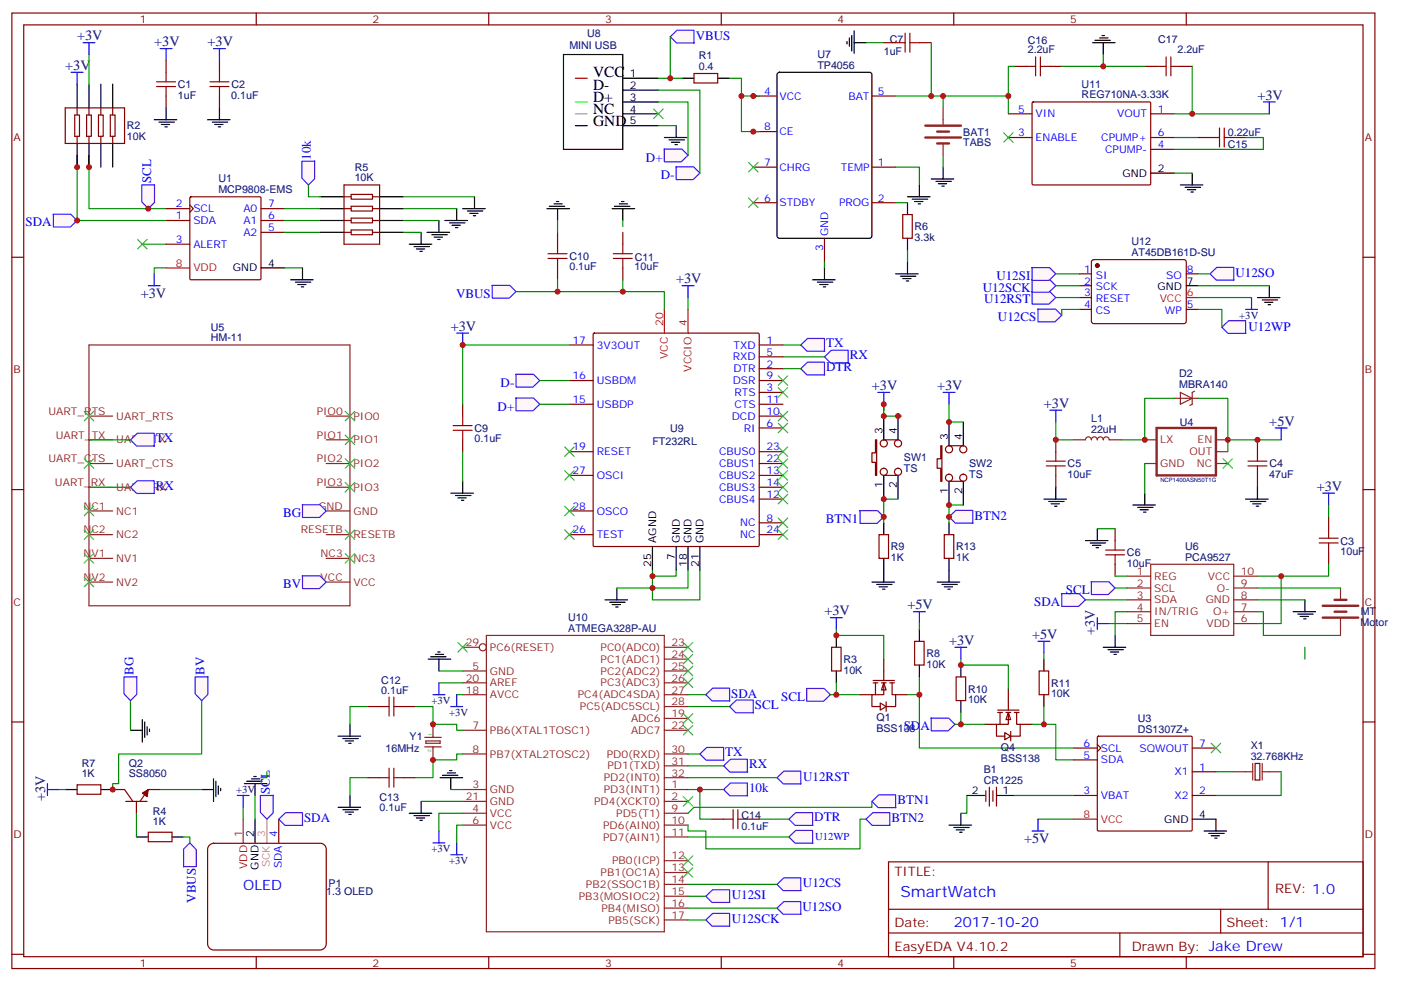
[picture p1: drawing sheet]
<svg xmlns="http://www.w3.org/2000/svg" width="417mm" height="292mm" viewBox="0 0 417 292" stroke-linecap="round" stroke-linejoin="round" font-family="sans-serif">
<defs><g id="words">
<g font-size="4.6">
<text x="176.4" y="22.9">VCC</text>
<text x="176.4" y="26.8">D-</text>
<text x="176.4" y="30.3">D+</text>
<text x="176.4" y="33.9">NC</text>
<text x="176.4" y="37.4">GND</text>
</g>
<text font-size="4.6" fill="#00f" x="267.8" y="267.1">SmartWatch</text>
<g font-size="4.2" fill="#000080">
<text x="22.9" y="12">+3V</text>
<text x="45.9" y="13.8">+3V</text>
<text x="61.7" y="13.8">+3V</text>
<text x="19.4" y="20.8">+3V</text>
<text x="373.9" y="29.6">+3V</text>
<text x="41.9" y="88.5">+3V</text>
<text x="201.1" y="84.3">+3V</text>
<text x="134.1" y="98.4">+3V</text>
<text x="259.3" y="116.1">+3V</text>
<text x="278.7" y="116.1">+3V</text>
<text x="310.4" y="121.4">+3V</text>
<text x="377.5" y="126.6">+5V</text>
<text x="391.6" y="146">+3V</text>
<text x="245.2" y="183.1">+3V</text>
<text x="269.9" y="181.3">+5V</text>
<text x="282.2" y="191.9">+3V</text>
<text x="306.9" y="190.1">+5V</text>
<text x="325.6" y="189.1" transform="rotate(-90 325.6 189.1)">+3V</text>
<text x="13.4" y="238.5" transform="rotate(-90 13.4 238.5)">+3V</text>
<text x="304.6" y="250.8">+5V</text>
</g>
<g font-size="4.2" fill="#00f">
<text x="72.3" y="264.9">OLED</text>
<text x="283.6" y="275.9">2017-10-20</text>
</g>
<g font-size="3.9" fill="#00f">
<text x="206.9" y="11.8">VBUS</text>
<text x="92.4" y="47.5" transform="rotate(-90 92.4 47.5)">10k</text>
<text x="192.1" y="48.1">D+</text>
<text x="196.5" y="53.4">D-</text>
<text x="45" y="54.5" transform="rotate(-90 45 54.5)">SCL</text>
<text x="7.6" y="67.4">SDA</text>
<text x="296.3" y="83.3">U12SI</text>
<text x="367.4" y="82.3">U12SO</text>
<text x="135.6" y="88.5">VBUS</text>
<text x="292.2" y="86.8">U12SCK</text>
<text x="292.7" y="90.3">U12RST</text>
<text x="296.8" y="95.6">U12CS</text>
<text x="371.3" y="98.4">U12WP</text>
<text x="245.7" y="103.3">TX</text>
<text x="252.7" y="106.9">RX</text>
<text x="245.7" y="110.4">DTR</text>
<text x="148.9" y="115.1">D-</text>
<text x="148" y="122.2">D+</text>
<text x="46.4" y="131.6">TX</text>
<text x="46.4" y="145.7">RX</text>
<text x="84.2" y="153.8">BG</text>
<text x="245.6" y="155.6">BTN1</text>
<text x="289.8" y="154.7">BTN2</text>
<text x="84.2" y="175">BV</text>
<text x="317" y="176.7">SCL</text>
<text x="307.5" y="180.3">SDA</text>
<text x="39.7" y="200.9" transform="rotate(-90 39.7 200.9)">BG</text>
<text x="60.8" y="200.9" transform="rotate(-90 60.8 200.9)">BV</text>
<text x="217.4" y="207.6">SDA</text>
<text x="232.3" y="208.5">SCL</text>
<text x="224.5" y="211.1">SCL</text>
<text x="268.7" y="217.3">SDA</text>
<text x="215.7" y="225">TX</text>
<text x="222.8" y="228.6">RX</text>
<text x="238.8" y="232.3">U12RST</text>
<text x="80.2" y="236.2" transform="rotate(-90 80.2 236.2)">SCL</text>
<text x="222.8" y="235.6">10k</text>
<text x="266.9" y="239.3">BTN1</text>
<text x="90.4" y="244.6">SDA</text>
<text x="242.2" y="244.5">DTR</text>
<text x="265.1" y="244.6">BTN2</text>
<text x="58.2" y="268.7" transform="rotate(-90 58.2 268.7)">VBUS</text>
<text x="217.6" y="267.6">U12SI</text>
<text x="238.8" y="264">U12CS</text>
<text x="217.6" y="274.6">U12SCK</text>
<text x="238.7" y="271.1">U12SO</text>
</g>
<g font-size="3.9" fill="#800">
<text x="266" y="260.7">TITLE:</text>
<text x="379.2" y="265.6">REV: 1.0</text>
<text x="266" y="275.9">Date:</text>
<text x="364.8" y="275.9">Sheet: 1/1</text>
<text x="266" y="282.9">EasyEDA V4.10.2</text>
<text x="336.5" y="282.9">Drawn By: Jake Drew</text>
</g>
<g font-size="3.2" fill="#800">
<text x="41.6" y="6.9">1</text>
<text x="110.8" y="6.9">2</text>
<text x="179.9" y="6.9">3</text>
<text x="249.1" y="6.9">4</text>
<text x="318.2" y="6.9">5</text>
<text x="4.1" y="42">A</text>
<text x="405.9" y="42">A</text>
<text x="4.1" y="111.1">B</text>
<text x="405.9" y="111.1">B</text>
<text x="4.1" y="180.3">C</text>
<text x="405.9" y="180.3">C</text>
<text x="4.1" y="249.4">D</text>
<text x="405.9" y="249.4">D</text>
<text x="41.6" y="287.7">1</text>
<text x="110.8" y="287.7">2</text>
<text x="179.9" y="287.7">3</text>
<text x="249.1" y="287.7">4</text>
<text x="318.2" y="287.7">5</text>
</g>
<g font-size="3.2" fill="#000080">
<text x="174.6" y="10.9">U8</text>
<text x="169.3" y="14.5">MINI USB</text>
<text x="207.8" y="17.7">R1</text>
<text x="243.1" y="17.2">U7</text>
<text x="262.8" y="16.2">1uF</text>
<text x="264.6" y="12.7">C7</text>
<text x="305.6" y="15.9">2.2uF</text>
<text x="305.6" y="13">C16</text>
<text x="344.5" y="12.7">C17</text>
<text x="350.2" y="15.9">2.2uF</text>
<text x="207.8" y="20.8">0.4</text>
<text x="243.1" y="20.5">TP4056</text>
<text x="52.9" y="29.3">1uF</text>
<text x="52.9" y="26.2">C1</text>
<text x="68.8" y="29.3">0.1uF</text>
<text x="68.8" y="26.2">C2</text>
<text x="321.7" y="29.3">REG710NA-3.33K</text>
<text x="321.7" y="26.2">U11</text>
<text x="37.7" y="41.7">10K</text>
<text x="37.8" y="38.5">R2</text>
<text x="286.5" y="40.3">BAT1</text>
<text x="365.1" y="40.4">0.22uF</text>
<text x="286.5" y="43.5">TABS</text>
<text x="365.1" y="43.9">C15</text>
<text x="105.5" y="54">10K</text>
<text x="105.5" y="50.8">R5</text>
<text x="64.9" y="57.5">MCP9808-EMS</text>
<text x="64.9" y="54.3">U1</text>
<text x="272" y="71.7">3.3k</text>
<text x="272" y="68.5">R6</text>
<text x="169.3" y="77.4">C10</text>
<text x="188.7" y="77.8">C11</text>
<text x="336.5" y="76.2">AT45DB161D-SU</text>
<text x="336.5" y="73">U12</text>
<text x="169.3" y="80.5">0.1uF</text>
<text x="188.7" y="80.5">10uF</text>
<text x="368.5" y="94.8">+3V</text>
<text x="62.7" y="101.6">HM-11</text>
<text x="62.7" y="98.4">U5</text>
<text x="350.7" y="112.1">D2</text>
<text x="350.7" y="115.4">MBRA140</text>
<text x="324.5" y="125.7">L1</text>
<text x="141.1" y="131.6">0.1uF</text>
<text x="141.1" y="128.5">C9</text>
<text x="199.3" y="128.6">U9</text>
<text x="324.5" y="128.9">22uH</text>
<text x="350.8" y="126.7">U4</text>
<text x="194" y="132.5">FT232RL</text>
<text x="268.8" y="137.3">SW1</text>
<text x="268.8" y="140.5">TS</text>
<text x="288.2" y="142.3">TS</text>
<text x="288.2" y="139.1">SW2</text>
<text x="317.5" y="142.2">10uF</text>
<text x="317.5" y="139.1">C5</text>
<text x="377.5" y="142.2">47uF</text>
<text x="377.5" y="139.1">C4</text>
<text x="264.9" y="166.9">1K</text>
<text x="264.9" y="163.8">R9</text>
<text x="284.3" y="166.9">1K</text>
<text x="284.3" y="163.8">R13</text>
<text x="335.1" y="165.6">C6</text>
<text x="352.4" y="166.9">PCA9527</text>
<text x="352.4" y="163.6">U6</text>
<text x="398.6" y="165.2">10uF</text>
<text x="398.6" y="162">C3</text>
<text x="335.1" y="168.7">10uF</text>
<text x="169" y="184.9">U10</text>
<text x="404.6" y="183.1">MT</text>
<text x="169" y="188">ATMEGA328P-AU</text>
<text x="404.6" y="186.4">Motor</text>
<text x="250.8" y="197.3">R3</text>
<text x="275.5" y="195.5">R8</text>
<text x="113.4" y="203.6">C12</text>
<text x="250.8" y="200.5">10K</text>
<text x="275.5" y="198.7">10K</text>
<text x="113.4" y="206.4">0.1uF</text>
<text x="128.3" y="209.5">+3V</text>
<text x="287.9" y="209.3">10K</text>
<text x="287.9" y="206.1">R10</text>
<text x="312.6" y="207.5">10K</text>
<text x="312.6" y="204.4">R11</text>
<text x="133.6" y="213">+3V</text>
<text x="260.6" y="214.6">Q1</text>
<text x="338.3" y="214.8">U3</text>
<text x="121.8" y="220.3">Y1</text>
<text x="260.6" y="217.9">BSS138</text>
<text x="338.3" y="218">DS1307Z+</text>
<text x="114.7" y="223.8">16MHz</text>
<text x="297.7" y="226.7">BSS138</text>
<text x="297.7" y="223.5">Q4</text>
<text x="371.9" y="226.1">32.768KHz</text>
<text x="371.9" y="222.8">X1</text>
<text x="24.3" y="231.3">1K</text>
<text x="24.3" y="228.3">R7</text>
<text x="38.3" y="231.3">SS8050</text>
<text x="38.3" y="228.3">Q2</text>
<text x="292.6" y="233.2">CR1225</text>
<text x="292.6" y="230">B1</text>
<text x="70.2" y="236">+3V</text>
<text x="112.9" y="238.5">C13</text>
<text x="45.5" y="245.4">1K</text>
<text x="45.5" y="242.4">R4</text>
<text x="112.9" y="241.5">0.1uF</text>
<text x="220.5" y="243.6">C14</text>
<text x="220.5" y="247.1">0.1uF</text>
<text x="128.3" y="253.6">+3V</text>
<text x="133.6" y="257.1">+3V</text>
<text x="97" y="266.4">1.3 OLED</text>
<text x="97.7" y="264.1">P1</text>
</g>
<g font-size="3.2">
<text x="187.3" y="22.9">1</text>
<text x="187.3" y="26.5">2</text>
<text x="187.3" y="30">3</text>
<text x="187.3" y="33.5">4</text>
<text x="187.3" y="37">5</text>
<text x="333.9" y="52.6">GND</text>
<text x="344.3" y="51.2">2</text>
<text x="69.3" y="80.8">GND</text>
<text x="79.7" y="79.4">4</text>
<text x="344.2" y="86.4">GND</text>
<text x="353" y="84.7">7</text>
<text x="262.5" y="129.1" transform="rotate(-90 262.5 129.1)">3</text>
<text x="266.7" y="129.1" transform="rotate(-90 266.7 129.1)">4</text>
<text x="281.9" y="130.9" transform="rotate(-90 281.9 130.9)">3</text>
<text x="286.1" y="130.9" transform="rotate(-90 286.1 130.9)">4</text>
<text x="262.5" y="145.2" transform="rotate(-90 262.5 145.2)">1</text>
<text x="266.7" y="145.2" transform="rotate(-90 266.7 145.2)">2</text>
<text x="281.9" y="147" transform="rotate(-90 281.9 147)">1</text>
<text x="286.1" y="147" transform="rotate(-90 286.1 147)">2</text>
<text x="195.1" y="161.6" transform="rotate(-90 195.1 161.6)">AGND</text>
<text x="202.1" y="161.6" transform="rotate(-90 202.1 161.6)">GND</text>
<text x="205.7" y="161.6" transform="rotate(-90 205.7 161.6)">GND</text>
<text x="209.2" y="161.6" transform="rotate(-90 209.2 161.6)">GND</text>
<text x="200.7" y="166.8" transform="rotate(-90 200.7 166.8)">7</text>
<text x="193.7" y="168.8" transform="rotate(-90 193.7 168.8)">25</text>
<text x="204.3" y="168.8" transform="rotate(-90 204.3 168.8)">18</text>
<text x="207.8" y="168.8" transform="rotate(-90 207.8 168.8)">21</text>
<text x="289" y="236.4">2</text>
<text x="298.1" y="236.4">1</text>
<text x="346.2" y="244.8">GND</text>
<text x="356.7" y="243.4">4</text>
<text x="75.5" y="249.1" transform="rotate(-90 75.5 249.1)">2</text>
<text x="76.9" y="258.8" transform="rotate(-90 76.9 258.8)">GND</text>
</g>
<g font-size="3.2" fill="#00f">
<text x="227.3" y="28.2">4</text>
<text x="231.8" y="29.6">VCC</text>
<text x="252.3" y="29.6">BAT</text>
<text x="261.1" y="28.2">5</text>
<text x="302.8" y="33.5">5</text>
<text x="308" y="34.9">VIN</text>
<text x="332.2" y="34.9">VOUT</text>
<text x="344.3" y="33.5">1</text>
<text x="227.3" y="38.8">8</text>
<text x="231.8" y="40.2">CE</text>
<text x="302.8" y="40.6">3</text>
<text x="308" y="42">ENABLE</text>
<text x="327.5" y="42">CPUMP+</text>
<text x="344.3" y="40.6">6</text>
<text x="328.7" y="45.5">CPUMP-</text>
<text x="344.3" y="44.1">4</text>
<text x="227.3" y="49.4">7</text>
<text x="231.8" y="50.8">CHRG</text>
<text x="250" y="50.8">TEMP</text>
<text x="261.1" y="49.4">1</text>
<text x="227.3" y="60">6</text>
<text x="261.1" y="60">2</text>
<text x="52.3" y="65.3">1</text>
<text x="52.3" y="61.7">2</text>
<text x="57.5" y="63.1">SCL</text>
<text x="72.4" y="63.1">A0</text>
<text x="79.7" y="65.3">6</text>
<text x="79.7" y="61.7">7</text>
<text x="231.8" y="61.4">STDBY</text>
<text x="249.5" y="61.4">PROG</text>
<text x="57.5" y="66.7">SDA</text>
<text x="72.4" y="70.2">A2</text>
<text x="72.4" y="66.7">A1</text>
<text x="79.7" y="68.8">5</text>
<text x="246.2" y="70.2" transform="rotate(-90 246.2 70.2)">GND</text>
<text x="52.3" y="72.3">3</text>
<text x="57.5" y="73.7">ALERT</text>
<text x="244.8" y="74.7" transform="rotate(-90 244.8 74.7)">3</text>
<text x="322.4" y="81.1">1</text>
<text x="325.9" y="82.9">SI</text>
<text x="346.8" y="82.9">SO</text>
<text x="353" y="81.1">8</text>
<text x="322.4" y="84.7">2</text>
<text x="322.4" y="88.2">3</text>
<text x="325.9" y="86.4">SCK</text>
<text x="325.9" y="90">RESET</text>
<text x="322.4" y="91.7">4</text>
<text x="325.9" y="93.5">CS</text>
<text x="346.4" y="93.5">WP</text>
<text x="353" y="91.7">5</text>
<text x="170.2" y="102.3">17</text>
<text x="177.4" y="103.7">3V3OUT</text>
<text x="217.9" y="107.2">RXD</text>
<text x="218.1" y="103.7">TXD</text>
<text x="227.9" y="105.8">5</text>
<text x="227.9" y="102.3">1</text>
<text x="170.2" y="112.9">16</text>
<text x="218.1" y="110.8">DTR</text>
<text x="227.9" y="112.9">9</text>
<text x="227.9" y="109.4">2</text>
<text x="170.2" y="119.9">15</text>
<text x="177.4" y="114.3">USBDM</text>
<text x="217.9" y="114.3">DSR</text>
<text x="218.4" y="117.8">RTS</text>
<text x="227.9" y="119.9">11</text>
<text x="227.9" y="116.4">3</text>
<text x="177.4" y="121.4">USBDP</text>
<text x="217.6" y="124.9">DCD</text>
<text x="218.4" y="121.4">CTS</text>
<text x="227.9" y="123.5">10</text>
<text x="221.2" y="128.4">RI</text>
<text x="227.9" y="127">6</text>
<text x="170.2" y="134.1">19</text>
<text x="177.4" y="135.5">RESET</text>
<text x="213.8" y="135.5">CBUS0</text>
<text x="227.9" y="137.6">22</text>
<text x="227.9" y="134.1">23</text>
<text x="170.2" y="141.1">27</text>
<text x="177.4" y="142.5">OSCI</text>
<text x="213.8" y="142.5">CBUS2</text>
<text x="213.8" y="139">CBUS1</text>
<text x="227.9" y="141.1">13</text>
<text x="213.8" y="149.6">CBUS4</text>
<text x="213.8" y="146">CBUS3</text>
<text x="227.9" y="148.2">12</text>
<text x="227.9" y="144.6">14</text>
<text x="170.2" y="151.7">28</text>
<text x="177.4" y="153.1">OSCO</text>
<text x="227.9" y="155.2">8</text>
<text x="170.2" y="158.8">26</text>
<text x="177.4" y="160.2">TEST</text>
<text x="220.1" y="160.2">NC</text>
<text x="220.1" y="156.6">NC</text>
<text x="227.9" y="158.8">24</text>
<text x="322.2" y="225.8">5</text>
<text x="322.2" y="222.2">6</text>
<text x="327.4" y="227.2">SDA</text>
<text x="327.4" y="223.7">SCL</text>
<text x="338.9" y="223.7">SQWOUT</text>
<text x="356.7" y="222.2">7</text>
<text x="349.3" y="230.7">X1</text>
<text x="356.7" y="229.3">1</text>
<text x="322.2" y="236.4">3</text>
<text x="327.4" y="237.8">VBAT</text>
<text x="349.3" y="237.8">X2</text>
<text x="356.7" y="236.4">2</text>
<text x="82.4" y="249.1" transform="rotate(-90 82.4 249.1)">4</text>
<text x="242.4" y="249.9">U12WP</text>
<text x="83.8" y="258.3" transform="rotate(-90 83.8 258.3)">SDA</text>
</g>
<g font-size="3.2" fill="#f00">
<text x="52.3" y="79.4">8</text>
<text x="57.5" y="80.8">VDD</text>
<text x="344.9" y="90">VCC</text>
<text x="353" y="88.2">6</text>
<text x="197.2" y="97" transform="rotate(-90 197.2 97)">20</text>
<text x="204.3" y="97" transform="rotate(-90 204.3 97)">4</text>
<text x="198.6" y="106.8" transform="rotate(-90 198.6 106.8)">VCC</text>
<text x="205.7" y="110.6" transform="rotate(-90 205.7 110.6)">VCCIO</text>
<text x="322.2" y="243.4">8</text>
<text x="327.4" y="244.8">VCC</text>
<text x="72" y="249.1" transform="rotate(-90 72 249.1)">1</text>
<text x="73.5" y="258.6" transform="rotate(-90 73.5 258.6)">VDD</text>
</g>
<g font-size="3.2" fill="#8d2323">
<text x="14.4" y="123.5">UART_RTS</text>
<text x="34.6" y="124.9">UART_RTS</text>
<text x="94.2" y="123.5">PIO0</text>
<text x="105.1" y="124.9">PIO0</text>
<text x="16.6" y="130.5">UART_TX</text>
<text x="34.6" y="131.9">UART_TX</text>
<text x="94.2" y="130.5">PIO1</text>
<text x="105.1" y="131.9">PIO1</text>
<text x="345" y="131.9">LX</text>
<text x="356.2" y="131.9">EN</text>
<text x="14.4" y="137.6">UART_CTS</text>
<text x="94.2" y="137.6">PIO2</text>
<text x="353.8" y="135.5">OUT</text>
<text x="34.6" y="139">UART_CTS</text>
<text x="105.1" y="139">PIO2</text>
<text x="345" y="139">GND</text>
<text x="355.9" y="139">NC</text>
<text x="16.3" y="144.6">UART_RX</text>
<text x="34.6" y="146">UART_RX</text>
<text x="94.2" y="144.6">PIO3</text>
<text x="105.1" y="146">PIO3</text>
<text x="24.8" y="151.7">NC1</text>
<text x="34.6" y="153.1">NC1</text>
<text x="94.7" y="151.7">GND</text>
<text x="105.1" y="153.1">GND</text>
<text x="24.8" y="158.8">NC2</text>
<text x="34.6" y="160.2">NC2</text>
<text x="89.4" y="158.8">RESETB</text>
<text x="105.1" y="160.2">RESETB</text>
<text x="24.8" y="165.8">NV1</text>
<text x="34.6" y="167.2">NV1</text>
<text x="95.3" y="165.8">NC3</text>
<text x="105.1" y="167.2">NC3</text>
<text x="24.8" y="172.9">NV2</text>
<text x="95.4" y="172.9">VCC</text>
<text x="338.1" y="171.1">1</text>
<text x="343.3" y="172.5">REG</text>
<text x="359.2" y="172.5">VCC</text>
<text x="369" y="171.1">10</text>
<text x="34.6" y="174.3">NV2</text>
<text x="105.1" y="174.3">VCC</text>
<text x="338.1" y="174.6">2</text>
<text x="338.1" y="178.2">3</text>
<text x="343.3" y="176">SCL</text>
<text x="343.3" y="179.6">SDA</text>
<text x="358.5" y="179.6">GND</text>
<text x="361.9" y="176">O-</text>
<text x="369" y="178.2">8</text>
<text x="369" y="174.6">9</text>
<text x="338.1" y="181.7">4</text>
<text x="338.1" y="185.2">5</text>
<text x="343.3" y="183.1">IN/TRIG</text>
<text x="360.7" y="183.1">O+</text>
<text x="369" y="185.2">6</text>
<text x="369" y="181.7">7</text>
<text x="343.3" y="186.6">EN</text>
<text x="358.8" y="186.6">VDD</text>
<text x="138.5" y="192.3">29</text>
<text x="145.7" y="193.7">PC6(RESET)</text>
<text x="178.6" y="197.2">PC1(ADC1)</text>
<text x="178.6" y="193.7">PC0(ADC0)</text>
<text x="199.7" y="195.8">24</text>
<text x="199.7" y="192.3">23</text>
<text x="138.5" y="202.8">20</text>
<text x="140.5" y="199.3">5</text>
<text x="145.7" y="200.7">GND</text>
<text x="178.6" y="200.7">PC2(ADC2)</text>
<text x="199.7" y="202.8">26</text>
<text x="199.7" y="199.3">25</text>
<text x="138.5" y="206.4">18</text>
<text x="145.7" y="204.3">AREF</text>
<text x="145.7" y="207.8">AVCC</text>
<text x="171.8" y="207.8">PC4(ADC4SDA)</text>
<text x="178.6" y="204.3">PC3(ADC3)</text>
<text x="199.7" y="209.9">28</text>
<text x="199.7" y="206.4">27</text>
<text x="172.5" y="211.3">PC5(ADC5SCL)</text>
<text x="187.7" y="214.8">ADC6</text>
<text x="199.7" y="213.4">19</text>
<text x="140.5" y="217">7</text>
<text x="145.7" y="218.4">PB6(XTAL1TOSC1)</text>
<text x="187.7" y="218.4">ADC7</text>
<text x="199.7" y="217">22</text>
<text x="140.5" y="224">8</text>
<text x="145.7" y="225.4">PB7(XTAL2TOSC2)</text>
<text x="180.4" y="225.4">PD0(RXD)</text>
<text x="199.7" y="227.5">31</text>
<text x="199.7" y="224">30</text>
<text x="179.6" y="232.5">PD2(INT0)</text>
<text x="180.7" y="229">PD1(TXD)</text>
<text x="199.7" y="231.1">32</text>
<text x="138.5" y="238.1">21</text>
<text x="140.5" y="234.6">3</text>
<text x="145.7" y="236">GND</text>
<text x="145.7" y="239.5">GND</text>
<text x="176.7" y="239.5">PD4(XCKT0)</text>
<text x="179.6" y="236">PD3(INT1)</text>
<text x="199.7" y="238.1">2</text>
<text x="199.7" y="234.6">1</text>
<text x="140.5" y="241.7">4</text>
<text x="140.5" y="245.2">6</text>
<text x="145.7" y="243.1">VCC</text>
<text x="183.3" y="243.1">PD5(T1)</text>
<text x="199.7" y="245.2">10</text>
<text x="199.7" y="241.7">9</text>
<text x="145.7" y="246.6">VCC</text>
<text x="179.3" y="250.1">PD7(AIN1)</text>
<text x="179.3" y="246.6">PD6(AIN0)</text>
<text x="199.7" y="248.7">11</text>
<text x="182" y="257.2">PB0(ICP)</text>
<text x="199.7" y="255.8">12</text>
<text x="178.6" y="260.7">PB1(OC1A)</text>
<text x="199.7" y="262.8">14</text>
<text x="199.7" y="259.3">13</text>
<text x="172.1" y="267.8">PB3(MOSIOC2)</text>
<text x="174.3" y="264.2">PB2(SSOC1B)</text>
<text x="199.7" y="269.9">16</text>
<text x="199.7" y="266.3">15</text>
<text x="178.8" y="271.3">PB4(MISO)</text>
<text x="180.9" y="274.8">PB5(SCK)</text>
<text x="199.7" y="273.4">17</text>
</g>
<g font-size="3.2" fill="#c69">
<text x="78.9" y="249.1" transform="rotate(-90 78.9 249.1)">3</text>
<text x="80.3" y="258.1" transform="rotate(-90 80.3 258.1)">SCK</text>
</g>
<text font-size="1.8" fill="#000080" x="345.1" y="143.5">NCP1400ASN50T1G</text>
<g font-size="1.4" fill="#238d23">
<text x="127.4" y="218" transform="rotate(90 127.4 218)">1</text>
<text x="127.4" y="223" transform="rotate(90 127.4 223)">2</text>
</g>
</g></defs>
<g fill="none" stroke="#870000" stroke-width=".35">
<path d="M3.5 3.9h405.4v284.3h-405.4zM7.1 7.4h398.2v277.3h-398.2zM76.2 3.9v3.5M145.3 3.9v3.5M214.5 3.9v3.5M283.6 3.9v3.5M352.8 3.9v3.5M56.5 58.7l.3-.1h20.5l.3 .1v24.2l-.2 .3-20.6 .1-.3-.2zM3.5 76.6h3.6M49.4 65.6h7M49.4 62.1h7M49.4 72.7h7"/>
<path d="M56.4 61l1.1 1.1-1.1 1M77.6 65.6h7.1M77.6 62.1h7.1M77.6 69.1h7.1M405.3 76.6h3.6M3.5 145.7h3.6M405.3 145.7h3.6M3.5 214.8h3.6M405.3 214.8h3.6M264.2 256.5h141.1v28.2h-141.1zM377.1 256.5v14.1M264.2 270.6h141.1"/>
<path d="M264.2 277.6h141.1M333 277.6v7.1M363 270.6v7M3.5 284h3.6M76.2 284.7v3.5M145.3 284.7v3.5M214.5 284.7v3.5M283.6 284.7v3.5M352.8 284.7v3.5M405.3 284h3.6"/>
</g>
<g fill="none" stroke="#000" stroke-width=".35">
<path d="M45.9 35.6h6.7M47.3 36.3h4.6M48 37h2.4M49 37.7h.7M49.4 32.1v3.5M77.6 79.7h7.1M90 79.7v3.6M121.7 72.7h6.7M123.1 73.4h4.6M123.8 74.1h2.5M124.9 74.8h.7M125.2 69.1v3.6"/>
<path d="M127 69.1h6.7M128.4 69.8h4.6M129.1 70.6h2.5M130.2 71.3h.7M130.5 65.6v3.5M132.3 65.6h6.7M133.7 66.3h4.6M134.4 67h2.5M135.5 67.7h.7M135.8 62.1v3.5M86.4 83.3h6.7M87.8 84h4.6"/>
<path d="M88.5 84.7h2.5M89.6 85.4h.7"/>
</g>
<path d="M49.4 79.7h7" fill="none" stroke="#f00" stroke-width=".35"/>
<path d="M47.6 14.5h3.6M49.4 14.5v3.5M21.2 21.5h3.5M22.9 21.5v3.5M44.1 85h3.5M45.9 81.5v3.5" fill="none" stroke="#00f" stroke-width=".35"/>
<path d="M22.9 46.2v19.4h26.5M26.5 46.2v15.9h22.9M42.3 72.7h7.1M49.4 79.7h-3.5v1.8M84.7 62.1h10.5M84.7 65.6h10.5M84.7 69.1h10.5M84.7 79.7h5.3" fill="none" stroke="#008700" stroke-width=".35"/>
<path d="M40.9 71.3l2.8 2.8M43.7 71.3l-2.8 2.8" fill="none" stroke="#3c3" stroke-width=".35"/>
<g fill="#fff7f7" stroke="#420aff" stroke-width=".35">
<path d="M15.8 63.8h5.3l1.8 1.8-2 2h-5z"/>
<path d="M209.9 206.7l2-1.9h5.1v3.8h-5.2z"/>
</g>
<path d="M204.6 210.3h12.4M204.6 206.7h5.3" fill="none" stroke="#008700" stroke-width=".35"/>
<path d="M46.6 25.8h5.6M46.6 24.3h5.6M49.4 21.5v2.8M49.4 25.8v2.8" fill="none" stroke="#a10000" stroke-width=".35"/>
<path d="M49.4 18v3.5M49.4 28.6v3.5M326.4 219.2l.3-.1h27.7l.1 .3v27.7l-.3 .2-27.7-.1-.2-.3zM319.3 236.7h7M319.3 226.1h7M319.3 222.6h7M326.3 221.5l1.1 1.1-1.1 1.1M354.5 229.7h7.1M354.5 236.7h7.1M354.5 222.6h7.1" fill="none" stroke="#870000" stroke-width=".35"/>
<path d="M276.9 53.3h6.7M278.3 54h4.6M279 54.7h2.5M280.1 55.4h.7M280.5 49.7v3.6M354.5 243.8h7.1v3.5M358.1 247.3h6.7M359.5 248h4.6M360.2 248.7h2.5M361.2 249.4h.7" fill="none" stroke="#000" stroke-width=".35"/>
<path d="M319.3 243.8h7" fill="none" stroke="#f00" stroke-width=".35"/>
<path d="M379.2 127.4h3.6M381 127.4v3.5" fill="none" stroke="#00f" stroke-width=".35"/>
<path d="M276.8 213.7h5.3l1.9 1.8-2 2h-5.1z" fill="#fff7f7" stroke="#420aff" stroke-width=".35"/>
<g fill="none" stroke="#000" stroke-width=".35">
<path d="M22.9 25v7.1M26.5 25v7.1M30 25v7.1M33.5 25v7.1M61.7 35.6h6.7M63.1 36.3h4.6M63.9 37h2.4M64.9 37.7h.7M65.3 32.1v3.5M22.9 42.7v7M26.5 42.7v7M30 42.7v7"/>
<path d="M33.5 42.7v7M95.2 58.6h7.1M112.9 58.6h7M95.2 62.1h7.1M95.2 65.6h7.1M95.2 69.1h7.1M112.9 62.1h7M112.9 65.6h7M112.9 69.1h7"/>
</g>
<path d="M24.7 12.7h3.5M26.5 12.7v3.5M63.5 14.5h3.5M65.3 14.5v3.5" fill="none" stroke="#00f" stroke-width=".35"/>
<path d="M62.4 25.8h5.7M62.4 24.3h5.7M65.3 21.5v2.8M65.3 25.8v2.8" fill="none" stroke="#a10000" stroke-width=".35"/>
<g fill="none" stroke="#870000" stroke-width=".35">
<path d="M65.3 18v3.5M19.4 32.1h17.6v10.6h-17.6zM22.2 34.2h1.4v6.4h-1.4zM22.9 32.1v2.1M25.8 34.2h1.4v6.4h-1.4zM26.5 32.1v2.1M29.3 34.2h1.4v6.4h-1.4zM30 32.1v2.1M32.8 34.2h1.4v6.4h-1.4zM33.5 32.1v2.1M65.3 28.6v3.5M22.9 40.6v2.1"/>
<path d="M26.5 40.6v2.1M30 40.6v2.1M33.5 40.6v2.1M102.3 55h10.6v17.7h-10.6zM102.3 58.6h2.1M104.4 57.9h6.4v1.4h-6.4zM110.8 58.6h2.1M102.3 69.1h2.1M102.3 65.6h2.1M102.3 62.1h2.1M104.4 61.4h6.4v1.4h-6.4zM104.4 64.9h6.4v1.4h-6.4z"/>
<path d="M104.4 68.4h6.4v1.4h-6.4zM110.8 69.1h2.1M110.8 65.6h2.1M110.8 62.1h2.1M373.2 227.2h1.4v4.9h-1.4z"/>
</g>
<path d="M360.2 221.2l2.8 2.8M363 221.2l-2.8 2.8" fill="none" stroke="#3c3" stroke-width=".35"/>
<path d="M319.3 130.9h3.5a.88 .88 0 0 1 .9-.9 .88 .88 0 0 1 .9 .9 .88 .88 0 0 1 .8-.9 .88 .88 0 0 1 .9 .9 .88 .88 0 0 1 .9-.9 .88 .88 0 0 1 .9 .9 .88 .88 0 0 1 .9-.9 .88 .88 0 0 1 .8 .9h3.6M340.4 130.9h3.6M340.4 137.9h3.6M361.6 130.9h3.5M361.6 137.9h3.5M361.6 134.4h3.5M366.9 229.7h5.6M372.5 227.2v4.9M375.4 229.7h5.6M375.4 227.2v4.9" fill="none" stroke="#8c2424" stroke-width=".35"/>
<path d="M344 127.4h17.6v14.1h-17.6z" fill="none" stroke="#8c2424" stroke-width=".71"/>
<g fill="#fff7f7" stroke="#420aff" stroke-width=".35">
<path d="M217 210.3l2-2h5l.1 3.8h-5.3z"/>
<path d="M239.8 204.9h5.3l1.8 1.8-2 2h-5z"/>
<path d="M42.2 55l3.7-.1v5.3l-1.8 1.9-1.9-2z"/>
</g>
<path d="M349.2 118.5h7.1M351 116.8l3.5 1.7-3.5 1.8zM355.2 116.4l-.7 .4v3.5l-.7 .3" fill="none" stroke="#8c2424" stroke-width=".35"/>
<path d="M349.2 118.5h-8.8v12.4h-7M356.3 118.5h8.8v15.9" fill="none" stroke="#008700" stroke-width=".35"/>
<circle cx="365.1" cy="130.9" r=".88" fill="#c00"/>
<path d="M365.1 130.9h15.9" fill="none" stroke="#008700" stroke-width=".35"/>
<path d="M371.1 138.6h5.7M371.1 137.2h5.7M373.9 134.4v2.8M373.9 138.6v2.9" fill="none" stroke="#a10000" stroke-width=".35"/>
<path d="M373.9 130.9v3.5M373.9 141.5v3.5" fill="none" stroke="#870000" stroke-width=".35"/>
<circle cx="373.9" cy="130.9" r=".88" fill="#c00"/>
<path d="M310.4 148.5h6.7M311.9 149.2h4.5M312.6 149.9h2.4M313.6 150.6h.7M314 145v3.5M370.4 148.5h6.7M371.8 149.2h4.6M372.5 149.9h2.5M373.6 150.6h.7M373.9 145v3.5" fill="none" stroke="#000" stroke-width=".35"/>
<path d="M311.1 138.6h5.7M311.1 137.2h5.7M314 134.4v2.8M314 138.6v2.9" fill="none" stroke="#a10000" stroke-width=".35"/>
<path d="M314 130.9v3.5M314 141.5v3.5" fill="none" stroke="#870000" stroke-width=".35"/>
<path d="M312.2 122.1h3.5M314 122.1v3.5" fill="none" stroke="#00f" stroke-width=".35"/>
<path d="M314 125.6v5.3h5.3" fill="none" stroke="#008700" stroke-width=".35"/>
<circle cx="314" cy="130.9" r=".88" fill="#c00"/>
<path d="M336.9 150.3h6.7M338.3 151h4.6M339 151.7h2.5M340.1 152.4h.7M340.4 146.8v3.5" fill="none" stroke="#000" stroke-width=".35"/>
<circle cx="340.4" cy="130.9" r=".88" fill="#c00"/>
<path d="M275.2 37.4h10.6M278.7 39.2h3.5M275.2 40.9h10.6M278.7 42.7h3.5" fill="none" stroke="#8c2424" stroke-width=".71"/>
<path d="M280.5 32.1v4.9M280.5 42.7v3.5" fill="none" stroke="#8c2424" stroke-width=".35"/>
<g fill="none" stroke="#000" stroke-width=".35">
<path d="M251.9 12.3v.8M252.6 11.3v2.5M253.3 10.6v4.6M254 12.7h3.5M254 9.2v6.7M202.8 23.3h3.6M213.4 23.3h3.6M231.3 21.7l.5-.2h26.8l.6 .5 .1 48.2-.5 .7h-27l-.7-.5v-48.2zM269.9 58.6h6.7M271.3 59.3h4.6M272 60h2.5M273.4 55v3.6"/>
<path d="M245.2 79.7v3.6M269.9 60.3v3.6M269.9 70.9v3.5M269.9 78v3.5M273 60.7h.8M241.7 83.3h6.7M243.1 84h4.5M243.8 84.7h2.4M244.8 85.4h.7M266.3 81.5h6.7M267.8 82.2h4.5M268.5 82.9h2.4"/>
<path d="M269.5 83.6h.7"/>
</g>
<path d="M266.3 12.7h2.9M269.2 9.9v5.6M270.6 12.7h2.8M270.6 9.9v5.6" fill="none" stroke="#a10000" stroke-width=".35"/>
<path d="M262.8 12.7h3.5M273.4 12.7h3.5M206.4 21.9h7v2.8h-7zM224 28.6h7.1M224 39.2h7.1M259.3 28.6h7M224 49.7h7.1M259.3 49.7h7M224 60.3h7.1M245.2 70.9v7.1M259.3 60.3h7M268.5 63.9h2.8v7h-2.8z" fill="none" stroke="#870000" stroke-width=".35"/>
<path d="M217 23.3h3.5v5.3M225.8 28.6h-5.3v10.6h5.3M266.3 28.6h14.2v3.5M266.3 49.7h7.1v5.3M245.2 78v1.7M266.3 60.3h3.6M269.9 74.4v3.6" fill="none" stroke="#008700" stroke-width=".35"/>
<path d="M167.6 16.2h17.6v28.2h-17.6z" fill="#fff" stroke="#000" stroke-width=".35"/>
<g fill="none" stroke="#000" stroke-width=".35">
<path d="M171.1 37.4h3.5M185.2 23.3h10.6M185.2 26.8h10.6M185.2 30.3h10.6M185.2 33.9h10.6M185.2 37.4h10.6M201.1 37.4v3.5M197.6 40.9h6.7M199 41.6h4.6M199.7 42.3h2.4M200.7 43h.7M179.9 178.5h6.7"/>
<path d="M181.3 179.2h4.6M182 179.9h2.5M183.4 175v3.5M194 162.6v7.1M201.1 162.6v7.1M204.6 162.6v7.1M208.1 162.6v7.1M183.1 180.6h.7"/>
</g>
<path d="M171.1 23.3h3.5M197.6 92.1v7M204.6 92.1v7" fill="none" stroke="#f00" stroke-width=".35"/>
<path d="M171.1 26.8h3.5" fill="none" stroke="#fff" stroke-width=".35"/>
<path d="M171.1 30.3h3.5" fill="none" stroke="#0f0" stroke-width=".35"/>
<path d="M171.1 33.9h3.5" fill="none" stroke="#a1a1a1" stroke-width=".35"/>
<path d="M195.8 23.3h7M195.8 37.4h5.3M194 169.7v5.3h-10.6M204.6 169.7v5.3h-10.6v3.5h14.1v-8.8" fill="none" stroke="#008700" stroke-width=".35"/>
<g fill="none" stroke="#870000" stroke-width=".35">
<path d="M176.4 99.3l.3-.2h48.7l.3 .2 .1 63-.2 .3h-48.9l-.3-.2zM169.3 113.2h7.1M169.3 102.7h7.1M225.8 106.2h7M225.8 113.2h7M225.8 102.7h7M225.8 109.7h7M225.8 116.8h7M169.3 120.3h7.1M169.3 134.4h7.1M225.8 127.4h7M225.8 123.8h7"/>
<path d="M225.8 120.3h7M225.8 134.4h7M225.8 137.9h7M169.3 159.1h7.1M169.3 141.5h7.1M169.3 152h7.1M225.8 159.1h7M225.8 155.6h7M225.8 148.5h7M225.8 141.5h7M225.8 145h7"/>
</g>
<circle cx="194" cy="175" r=".88" fill="#c00"/>
<path d="M201.1 169.7v1.7h-7.1" fill="none" stroke="#008700" stroke-width=".35"/>
<circle cx="194" cy="171.4" r=".88" fill="#c00"/>
<path d="M202.8 85h3.6M204.6 85v3.5" fill="none" stroke="#00f" stroke-width=".35"/>
<g fill="#fff7f7" stroke="#420aff" stroke-width=".35">
<path d="M146.3 84.9h5.3l1.9 1.9-2.1 1.9h-5z"/>
<path d="M199.3 10.9l2-1.9h5.1l.1 3.8h-5.3z"/>
</g>
<path d="M199.3 10.9v12.4" fill="none" stroke="#008700" stroke-width=".35"/>
<circle cx="199.3" cy="23.3" r=".88" fill="#c00"/>
<g fill="#fff7f7" stroke="#420aff" stroke-width=".35">
<path d="M197.5 44.4h5.3l1.8 1.8-2 2h-5z"/>
<path d="M201 49.7h5.3l1.8 1.8-2 1.9h-5z"/>
</g>
<path d="M195.8 30.3h8.8v15.9M195.8 26.8h12.3v24.7" fill="none" stroke="#008700" stroke-width=".35"/>
<g fill="#fff7f7" stroke="#420aff" stroke-width=".35">
<path d="M153.4 118.4h5.3l1.8 1.9-2 1.9h-5z"/>
<path d="M153.4 111.4h5.3l1.8 1.8-2 2h-5z"/>
</g>
<path d="M153.5 86.8h44.1v5.3M185.2 83.3v3.5M160.5 113.2h8.8M160.5 120.3h8.8" fill="none" stroke="#008700" stroke-width=".35"/>
<path d="M135.8 99.1h3.5M137.6 99.1v3.6" fill="none" stroke="#00f" stroke-width=".35"/>
<path d="M163 76.9h5.6M163 75.5h5.6M165.8 72.7v2.8M165.8 76.9v2.8M182.4 76.9h5.6M182.4 75.5h5.6M185.2 72.7v2.8M185.2 76.9v2.8M134.8 128.1h5.6M134.8 126.6h5.6M137.6 123.8v2.8M137.6 128.1v2.8" fill="none" stroke="#a10000" stroke-width=".35"/>
<path d="M165.8 69.1v3.6M165.8 79.7v3.6M185.2 69.1v3.6M185.2 79.7v3.6M137.6 120.3v3.5M137.6 130.9v3.5" fill="none" stroke="#870000" stroke-width=".35"/>
<circle cx="185.2" cy="86.8" r=".88" fill="#c00"/>
<path d="M165.8 83.3v3.5" fill="none" stroke="#008700" stroke-width=".35"/>
<circle cx="165.8" cy="86.8" r=".88" fill="#c00"/>
<path d="M165.5 60h.7M184.9 60h.7M162.6 62.1h6.7M163.3 61.4h4.6M164.7 60.7h2.5M165.8 62.1v3.5M182 62.1h6.7M182.7 61.4h4.6M184.1 60.7h2.5M185.2 62.1v3.5" fill="none" stroke="#000" stroke-width=".35"/>
<path d="M165.8 65.6v3.5M185.2 65.6v1.8M169.3 102.7h-31.7v17.6" fill="none" stroke="#008700" stroke-width=".35"/>
<circle cx="137.6" cy="102.7" r=".88" fill="#c00"/>
<g fill="none" stroke="#000" stroke-width=".35">
<path d="M134.1 146.8h6.7M135.5 147.5h4.6M136.2 148.2h2.4M137.2 148.9h.7M137.6 143.2v3.6M100.5 219.1h6.7M102 219.8h4.5M104.1 215.5v3.6M102.7 220.5h2.4M103.7 221.2h.7M104.1 236.7v3.5M100.5 240.2h6.7"/>
<path d="M102 240.9h4.5M102.7 241.7h2.4M103.7 242.4h.7"/>
</g>
<path d="M204.6 88.5v3.6M137.6 134.4v8.8M109.4 210.3h-5.3v5.2M123.5 210.3h5.3v5.2h7v1.8h1.8M109.4 231.4h-5.3v5.3M137.6 224.4h-1.8v1.7h-7v5.3h-5.3" fill="none" stroke="#008700" stroke-width=".35"/>
<path d="M134.1 254.4h3.5M135.8 250.8v3.6" fill="none" stroke="#00f" stroke-width=".35"/>
<g fill="none" stroke="#8c2424" stroke-width=".35">
<path d="M137.6 199.7h7M137.6 192.6h4.9M144.6 189.1h53v88.2h-53zM197.6 199.7h7M197.6 196.1h7M197.6 192.6h7M126.3 219.4h4.9M128.8 215.5v3.9M137.6 217.3h7M137.6 203.2h7M137.6 206.7h7M197.6 217.3h7"/>
<path d="M197.6 203.2h7M197.6 206.7h7M197.6 213.8h7M197.6 210.3h7M126.3 222.2h4.9M126.6 220.5h4.3v.7h-4.3zM128.8 222.2v3.9M137.6 224.4h7M137.6 234.9h7M137.6 238.5h7M197.6 224.4h7M197.6 234.9h7"/>
<path d="M197.6 238.5h7M197.6 231.4h7M197.6 227.9h7M137.6 242h7M137.6 245.5h7M197.6 242h7M197.6 245.5h7M197.6 259.6h7M197.6 256.1h7M197.6 249.1h7M197.6 273.8h7M197.6 270.2h7"/>
<path d="M197.6 266.7h7M197.6 263.2h7"/>
<circle cx="143.6" cy="192.6" r="1.06"/>
</g>
<g fill="none" stroke="#3c3" stroke-width=".35">
<path d="M222.6 48.3l2.8 2.9M222.6 58.9l2.8 2.8M225.4 48.3l-2.8 2.9M225.4 58.9l-2.8 2.8M231.4 111.8l2.8 2.9M231.4 115.4l2.8 2.8M234.2 111.8l-2.8 2.9M234.2 115.4l-2.8 2.8M167.9 133l2.8 2.8M170.7 133l-2.8 2.8M231.4 122.4l2.8 2.8M231.4 125.9l2.8 2.9"/>
<path d="M231.4 133l2.8 2.8M231.4 136.5l2.8 2.8M234.2 122.4l-2.8 2.8M234.2 125.9l-2.8 2.9M234.2 133l-2.8 2.8M234.2 136.5l-2.8 2.8M167.9 140.1l2.8 2.8M167.9 150.6l2.8 2.9M167.9 157.7l2.8 2.8M170.7 140.1l-2.8 2.8M170.7 150.6l-2.8 2.9M170.7 157.7l-2.8 2.8"/>
<path d="M231.4 154.2l2.8 2.8M231.4 157.7l2.8 2.8M231.4 147.1l2.8 2.8M231.4 143.6l2.8 2.8M231.4 140.1l2.8 2.8M234.2 154.2l-2.8 2.8M234.2 157.7l-2.8 2.8M234.2 147.1l-2.8 2.8M234.2 143.6l-2.8 2.8M234.2 140.1l-2.8 2.8"/>
</g>
<path d="M112.9 210.3h2.8M115.7 207.4v5.7M117.1 207.4v5.7M117.1 210.3h2.8M112.9 231.4h2.8M115.7 228.6v5.6M117.1 228.6v5.6M117.1 231.4h2.8" fill="none" stroke="#a10000" stroke-width=".35"/>
<path d="M109.4 210.3h3.5M119.9 210.3h3.6M109.4 231.4h3.5M119.9 231.4h3.6" fill="none" stroke="#870000" stroke-width=".35"/>
<g fill="#c00">
<circle cx="128.8" cy="226.1" r=".88"/>
<circle cx="128.8" cy="215.5" r=".88"/>
</g>
<path d="M89.8 48l3.8-.1v5.3l-1.9 1.8-1.9-2z" fill="#fff7f7" stroke="#420aff" stroke-width=".35"/>
<path d="M141.1 58.6v3.5M137.6 62.1h6.7M139 62.8h4.6M139.7 63.5h2.5M140.8 64.2h.7" fill="none" stroke="#000" stroke-width=".35"/>
<path d="M91.7 55v3.6h3.5" fill="none" stroke="#008700" stroke-width=".35"/>
<path d="M215.2 234.9l2-1.9h5l.1 3.8h-5.3z" fill="#fff7f7" stroke="#420aff" stroke-width=".35"/>
<path d="M125.2 238.5h12.4M134.1 234.9h3.5M204.6 234.9h10.6M137.6 242h-7.1v5.3M137.6 245.5h-1.8v5.3" fill="none" stroke="#008700" stroke-width=".35"/>
<path d="M128.8 250.8h3.5M130.5 247.3v3.5" fill="none" stroke="#00f" stroke-width=".35"/>
<path d="M125.2 238.5v3.5M130.9 231.4h6.7M131.6 230.7h4.6M133 230h2.5M133.7 229.3h.7M134.1 231.4v3.5M121.7 242h6.7M123.1 242.7h4.6M123.8 243.4h2.5M124.9 244.1h.7" fill="none" stroke="#000" stroke-width=".35"/>
<g fill="#fff7f7" stroke="#420aff" stroke-width=".35">
<path d="M215.2 227.9l2-1.9h5l.1 3.7h-5.3z"/>
<path d="M208.1 224.4l2.1-2h5l.1 3.8h-5.3z"/>
</g>
<path d="M204.6 224.4h3.5M204.6 227.9h10.6" fill="none" stroke="#008700" stroke-width=".35"/>
<g fill="#fff7f7" stroke="#420aff" stroke-width=".35">
<path d="M245.2 106.2l2-2h5l.1 3.8h-5.3z"/>
<path d="M238.1 102.7l2.1-2h5l.1 3.8h-5.3z"/>
</g>
<path d="M232.8 106.2h12.4M232.8 102.7h5.3" fill="none" stroke="#008700" stroke-width=".35"/>
<path d="M238.1 109.7l2.1-1.9h5l.1 3.8h-5.3z" fill="#fff7f7" stroke="#420aff" stroke-width=".35"/>
<path d="M232.8 109.7h5.3" fill="none" stroke="#008700" stroke-width=".35"/>
<path d="M234.6 243.8l2-2h5.1v3.8h-5.3z" fill="#fff7f7" stroke="#420aff" stroke-width=".35"/>
<path d="M215.2 243.8h2.8M218 240.9v5.7M219.4 240.9v5.7M219.4 243.8h2.8" fill="none" stroke="#a10000" stroke-width=".35"/>
<path d="M211.7 243.8h3.5M222.2 243.8h3.6" fill="none" stroke="#870000" stroke-width=".35"/>
<path d="M208.1 234.9v8.9h3.6M225.8 243.8h8.8" fill="none" stroke="#008700" stroke-width=".35"/>
<g fill="#c00">
<circle cx="208.1" cy="234.9" r=".88"/>
<circle cx="26.5" cy="49.7" r=".88"/>
<circle cx="22.9" cy="49.7" r=".88"/>
<circle cx="22.9" cy="65.6" r=".88"/>
<circle cx="44.1" cy="62.1" r=".88"/>
</g>
<path d="M257.5 12.7h5.3M276.9 12.7v15.9M119.9 58.6h21.2M280.5 46.2v3.5M119.9 69.1h5.3M119.9 65.6h10.6M119.9 62.1h15.9" fill="none" stroke="#008700" stroke-width=".35"/>
<g fill="#c00">
<circle cx="220.5" cy="28.6" r=".88"/>
<circle cx="224" cy="28.6" r=".88"/>
<circle cx="224" cy="39.2" r=".88"/>
</g>
<path d="M301.6 19.8h-1.7v14.1M328.1 16.2v3.6h-12.4M328.1 19.8h12.3M361.6 229.7h5.3M381 229.7v7h-19.4" fill="none" stroke="#008700" stroke-width=".35"/>
<path d="M301.6 19.8h3.6M312.2 19.8h3.5M340.4 19.8h3.6M351 19.8h3.5M299.9 33.9h7M307 30.5l.3-.2 34.7 .1 .2 .3-.1 24.2-.3 .1h-34.7l-.2-.3zM342.2 33.9h7M299.9 40.9h7M342.2 40.9h7M342.2 44.4h7M356.3 40.9h3.5M366.9 40.9h3.5" fill="none" stroke="#870000" stroke-width=".35"/>
<path d="M324.9 12.7h6.7M325.6 12h4.6M327 11.3h2.5M327.7 10.6h.7M328.1 12.7v3.5M342.2 51.5h7M351 55h6.7M352.4 55.7h4.6M353.1 56.4h2.5M354.2 57.2h.7M354.5 51.5v3.5" fill="none" stroke="#000" stroke-width=".35"/>
<path d="M305.2 19.8h2.8M308 16.9v5.7M309.4 16.9v5.7M309.4 19.8h2.8M344 19.8h2.8M346.8 16.9v5.7M348.2 19.8h2.8M348.2 16.9v5.7M362.7 38.1v5.6M364.1 38.1v5.6M359.8 40.9h2.9M364.1 40.9h2.8" fill="none" stroke="#a10000" stroke-width=".35"/>
<path d="M375.7 30.3h3.5M377.5 30.3v3.6" fill="none" stroke="#00f" stroke-width=".35"/>
<circle cx="328.1" cy="19.8" r=".88" fill="#c00"/>
<path d="M354.5 19.8v14.1h-5.3" fill="none" stroke="#008700" stroke-width=".35"/>
<circle cx="276.9" cy="28.6" r=".88" fill="#c00"/>
<path d="M280.5 28.6h19.4" fill="none" stroke="#008700" stroke-width=".35"/>
<g fill="#c00">
<circle cx="280.5" cy="28.6" r=".88"/>
<circle cx="299.9" cy="28.6" r=".88"/>
</g>
<path d="M354.5 33.9h23" fill="none" stroke="#008700" stroke-width=".35"/>
<circle cx="354.5" cy="33.9" r=".88" fill="#c00"/>
<path d="M349.2 40.9h7.1M349.2 51.5h5.3M370.4 40.9h5.3v3.5h-26.5" fill="none" stroke="#008700" stroke-width=".35"/>
<circle cx="326.3" cy="79" r=".53" fill="#870000" stroke="#870000" stroke-width=".35"/>
<path d="M324.8 77.5l.5-.2h27l.5 .7-.1 17.9-.6 .4-27.1-.1-.4-.6v-17.6zM321 81.5h3.6M321 85h3.6M321 88.5h3.6M321 92.1h3.6M352.8 81.5h3.5M352.8 92.1h3.5" fill="none" stroke="#870000" stroke-width=".35"/>
<path d="M352.8 88.5h3.5" fill="none" stroke="#f00" stroke-width=".35"/>
<path d="M352.8 85h3.5M373.9 88.5h6.7M375.4 89.3h4.5M376.1 90h2.4M377.1 90.7h.7M377.5 85v3.5" fill="none" stroke="#000" stroke-width=".35"/>
<path d="M370.4 92.1h3.5M372.2 88.5v3.6" fill="none" stroke="#00f" stroke-width=".35"/>
<g fill="#fff7f7" stroke="#420aff" stroke-width=".35">
<path d="M306.8 86.7h5.3l1.9 1.8-2.1 2h-5z"/>
<path d="M308.6 92h5.3l1.8 1.8-2 2h-5z"/>
<path d="M363.4 97.4l2-2h5l.1 3.8h-5.3z"/>
<path d="M306.8 83.2h5.3l1.9 1.8-2.1 2h-5z"/>
<path d="M306.8 79.6h5.3l1.9 1.9-2.1 1.9h-5z"/>
<path d="M359.8 81.5l2.1-1.9h5l.1 3.7h-5.3z"/>
<path d="M209.9 266.7l2-1.9h5.1v3.8h-5.2z"/>
<path d="M231.1 270.2l2-1.9h5l.1 3.8h-5.3z"/>
<path d="M209.9 273.8l2-2h5.1v3.8h-5.2z"/>
<path d="M231.1 231.4l2-1.9h5l.1 3.8h-5.3z"/>
<path d="M234.6 249.1l2-2h5.1v3.8h-5.3z"/>
</g>
<path d="M204.6 231.4h26.5M204.6 249.1h30M204.6 273.8h5.3M204.6 266.7h5.3M204.6 270.2h26.5" fill="none" stroke="#008700" stroke-width=".35"/>
<path d="M231.1 263.2l2-2h5l.1 3.8h-5.3z" fill="#fff7f7" stroke="#420aff" stroke-width=".35"/>
<g fill="none" stroke="#008700" stroke-width=".35">
<path d="M26.5 16.2v8.8M314 81.5h7M314 85h7M314 88.5h7M321 92.1h-5.3v1.7M356.3 92.1h7.1v5.3M356.3 81.5h3.5M356.3 85h21.2M356.3 88.5h15.9M340.4 137.9v8.9M75.8 236.7v7.1M72.3 240.2v3.6"/>
<path d="M204.6 263.2h26.5"/>
</g>
<path d="M72.3 243.8v7" fill="none" stroke="#f00" stroke-width=".35"/>
<path d="M72.7 233.2h6.7M73.4 232.5h4.6M74.8 231.8h2.5M75.5 231.1h.7M75.8 233.2v3.5M75.8 243.8v7" fill="none" stroke="#000" stroke-width=".35"/>
<path d="M79.4 243.8v7" fill="none" stroke="#c69" stroke-width=".35"/>
<path d="M62.3 251.5l1.2-.6h31.8a1.76 1.76 0 0 1 1.7 1.8v28.2a1.89 1.89 0 0 1-1.7 1.8h-31.8a1.89 1.89 0 0 1-1.8-1.8v-28.2zM82.9 243.8v7" fill="none" stroke="#870000" stroke-width=".35"/>
<path d="M70.6 236.7h3.5M72.3 236.7v3.5" fill="none" stroke="#00f" stroke-width=".35"/>
<g fill="none" stroke="#8c2424" stroke-width=".35">
<path d="M26.5 102.7h77.6v77.6h-77.6zM26.5 123.8h7M26.5 130.9h7M26.5 137.9h7M97 123.8h7.1M97 130.9h7.1M97 137.9h7.1M26.5 145h7M26.5 152h7M26.5 159.1h7M97 145h7.1M97 152h7.1"/>
<path d="M97 159.1h7.1M26.5 166.2h7M26.5 173.2h7M97 166.2h7.1M97 173.2h7.1"/>
</g>
<g fill="#fff7f7" stroke="#420aff" stroke-width=".35">
<path d="M82.9 243.8l2-2h5.1v3.8h-5.2z"/>
<path d="M77.4 236.7l3.8-.1v5.3l-1.8 1.9-2-2.1z"/>
</g>
<g fill="none" stroke="#000" stroke-width=".35">
<path d="M388.1 178.5v3.5M127.4 196.1h6.7M128.1 195.4h4.5M129.5 194.7h2.4M130.2 194h.7M130.5 196.1v3.6M384.5 182h6.7M385.9 182.7h4.6M386.6 183.4h2.5M387.7 184.1h.7M38.8 217.3h3.5M42.3 214.1v6.7"/>
<path d="M43 214.8v4.6M43.7 216.3v2.4M44.4 217v.7"/>
</g>
<path d="M395.1 150.3v3.5M381 171.4v14.2h-7.1M395.1 167.9v3.5h-21.2M130.5 199.7h7.1M38.8 208.5v8.8M60 208.5v15.9h-24.7v8.8h-1.8v1.7M130.5 203.2h7.1M135.8 206.7h1.8" fill="none" stroke="#008700" stroke-width=".35"/>
<path d="M331.6 157.3v3.6M395.1 153.8v3.5M331.6 167.9v3.5M395.1 164.4v3.5M33.5 234.9h3.5l2.5 3.6M37.4 238.5h6.3M40.6 238.5v3.5M47.6 234.9h-3.5l-2.5 3.6" fill="none" stroke="#870000" stroke-width=".35"/>
<path d="M42.3 236l1.8-1.1-.4 2.2z" fill="#870000" stroke="#870000" stroke-width=".35"/>
<path d="M393.3 146.8h3.6M395.1 146.8v3.5M128.8 206.7h3.5M130.5 203.2v3.5M134.1 210.3h3.5M135.8 206.7v3.6" fill="none" stroke="#00f" stroke-width=".35"/>
<path d="M335.1 171.4h7.1M335.1 175h7.1M335.1 178.5h7.1M342.2 167.9h24.7v21.2h-24.7zM366.9 171.4h7M366.9 175h7M366.9 178.5h7M335.1 182h7.1M335.1 185.6h7.1M366.9 182h7M366.9 185.6h7" fill="none" stroke="#8c2424" stroke-width=".35"/>
<path d="M395.1 157.3v2.9M328.8 165.1h5.6M328.8 163.7h5.6M331.6 160.9v2.8M331.6 165.1v2.8M392.3 161.6h5.6M392.3 160.2h5.6M395.1 161.6v2.8" fill="none" stroke="#a10000" stroke-width=".35"/>
<circle cx="381" cy="171.4" r=".88" fill="#c00"/>
<path d="M373.9 178.5h14.2M388.1 192.6v3.5" fill="none" stroke="#008700" stroke-width=".35"/>
<g fill="#fff7f7" stroke="#420aff" stroke-width=".35">
<path d="M315.6 176.7h5.3l1.9 1.8-2 1.9h-5.1z"/>
<path d="M324.5 173.1h5.3l1.8 1.9-2 1.9h-5z"/>
</g>
<path d="M326.3 157.3v3.6M322.8 160.9h6.7M324.2 161.6h4.6M324.9 162.3h2.5M326 163h.7M328.1 192.6h6.7M329.5 193.3h4.6M330.2 194h2.5M331.3 194.7h.7M331.6 189.1v3.5" fill="none" stroke="#000" stroke-width=".35"/>
<path d="M326.3 157.3h5.3M322.8 178.5h12.3M331.6 171.4h3.5M331.6 175h3.5M373.9 175h24.7M329.8 185.6h5.3M335.1 182h-3.5v7.1M373.9 182h1.8v7.1h22.9" fill="none" stroke="#008700" stroke-width=".35"/>
<path d="M396.9 178.5h3.5M393.3 183.8h10.6M393.3 180.3h10.6M396.9 182h3.5" fill="none" stroke="#8c2424" stroke-width=".71"/>
<path d="M398.6 175v3.5M398.6 184.1v5" fill="none" stroke="#8c2424" stroke-width=".35"/>
<path d="M326.3 185.6h3.5M326.3 183.8v3.5" fill="none" stroke="#00f" stroke-width=".35"/>
<g fill="#fff7f7" stroke="#420aff" stroke-width=".35">
<path d="M38.8 130.9l2-2h5.1v3.8h-5.2z"/>
<path d="M38.8 145l2-1.9h5.1v3.7h-5.2z"/>
</g>
<path d="M19.4 234.9h3.5M30 234.9h3.5M60 234.9h3.5M63.5 231.8v6.7M64.2 232.5v4.6M64.9 233.9v2.5M65.6 234.6v.7M40.6 249.1h3.5M51.2 249.1h3.5" fill="none" stroke="#000" stroke-width=".35"/>
<path d="M47.6 234.9h12.4" fill="none" stroke="#008700" stroke-width=".35"/>
<path d="M14.1 234.9h3.5M14.1 233.2v3.5" fill="none" stroke="#00f" stroke-width=".35"/>
<path d="M22.9 233.5h7.1v2.9h-7.1zM44.1 247.6h7.1v2.9h-7.1z" fill="none" stroke="#870000" stroke-width=".35"/>
<path d="M54.6 252.7l1.8-1.9 2 2.1v5l-3.8 .1z" fill="#fff7f7" stroke="#420aff" stroke-width=".35"/>
<path d="M17.6 234.9h1.8M40.6 242v7.1M54.7 249.1h1.7v1.7" fill="none" stroke="#008700" stroke-width=".35"/>
<circle cx="33.5" cy="234.9" r=".88" fill="#c00"/>
<path d="M26.5 130.9h12.3M26.5 145h12.3M287.5 236.7v5.3h-1.7M301.6 236.7h17.7M308.7 243.8h10.6" fill="none" stroke="#008700" stroke-width=".35"/>
<path d="M293.2 235.3v3.2M294.2 234.2v5.7M295.3 235.3v3.2M296.3 234.2v5.7" fill="none" stroke="#870000" stroke-width=".35"/>
<path d="M287.5 236.7h5.3M296.3 236.7h5.3M282.2 245.5h6.7M283.6 246.2h4.6M284.3 246.9h2.5M285.4 247.6h.7M285.8 242v3.5" fill="none" stroke="#000" stroke-width=".35"/>
<path d="M306.9 247.3h3.5M308.7 243.8v3.5" fill="none" stroke="#00f" stroke-width=".35"/>
<g fill="#fff" stroke="#870000" stroke-width=".35">
<path d="M262.8 203.2l.7 2.1h-1.4z"/>
<path d="M261.8 209.2l1.7 1.1-1.7 1z"/>
</g>
<g fill="none" stroke="#870000" stroke-width=".35">
<path d="M247.3 192.6h2.8v7.1h-2.8zM262.8 196.1v6.4M272 190.9h2.8v7h-2.8zM255.8 206.7h3.5M259.6 202.5h6.4M259.6 203.2h1.5M260.3 203.2v3.5M262.1 203.2h1.4M262.8 203.2v3.5h-3.5v3.6h2.5M263.5 208.8v2.9M264.6 203.2h1.4M265.3 203.2v3.5h1v3.6h-2.8"/>
<path d="M266.3 206.7h3.6"/>
</g>
<path d="M248.7 189.1v3.5M248.7 199.7v3.5M273.4 187.3v3.6M273.4 197.9v3.5" fill="none" stroke="#000" stroke-width=".35"/>
<path d="M246.9 206.7h8.9M248.7 203.2v3.5" fill="none" stroke="#008700" stroke-width=".35"/>
<circle cx="248.7" cy="206.7" r=".88" fill="#c00"/>
<path d="M273.4 201.4v5.3h-3.5M273.4 206.7v15.9h45.9" fill="none" stroke="#008700" stroke-width=".35"/>
<circle cx="273.4" cy="206.7" r=".88" fill="#c00"/>
<path d="M246.9 183.8h3.6M248.7 183.8v3.5M271.6 182h3.6M273.4 182v3.6" fill="none" stroke="#00f" stroke-width=".35"/>
<path d="M248.7 187.3v1.8h14.1v7" fill="none" stroke="#008700" stroke-width=".35"/>
<circle cx="248.7" cy="189.1" r=".88" fill="#c00"/>
<path d="M273.4 185.6v1.7" fill="none" stroke="#008700" stroke-width=".35"/>
<g fill="#fff" stroke="#870000" stroke-width=".35">
<path d="M299.9 212l.7 2.1h-1.4z"/>
<path d="M298.8 218l1.8 1.1-1.8 1z"/>
</g>
<g fill="none" stroke="#870000" stroke-width=".35">
<path d="M309 199.7h2.9v7h-2.9zM284.3 201.4h2.9v7.1h-2.9zM292.8 215.5h3.5M296.7 211.3h6.3M296.7 212h1.4M297.4 212v3.5M299.2 212h1.4M299.9 212v3.5h-3.6v3.6h2.5M299.9 205v6.3M300.6 217.7v2.8M301.6 212h1.4M302.3 212v3.5h1.1v3.6h-2.8"/>
<path d="M303.4 215.5h3.5"/>
</g>
<path d="M285.8 197.9v3.5M310.4 196.1v3.6M285.8 208.5v3.5M310.4 206.7v3.6" fill="none" stroke="#000" stroke-width=".35"/>
<path d="M284 215.5h8.8M285.8 212v3.5" fill="none" stroke="#008700" stroke-width=".35"/>
<circle cx="285.8" cy="215.5" r=".88" fill="#c00"/>
<path d="M285.8 196.1v1.8h14.1v7.1M310.4 210.3v5.2h-3.5" fill="none" stroke="#008700" stroke-width=".35"/>
<path d="M284 192.6h3.5M285.8 192.6v3.5M308.7 190.9h3.5M310.4 190.9v3.5" fill="none" stroke="#00f" stroke-width=".35"/>
<circle cx="285.8" cy="197.9" r=".88" fill="#c00"/>
<path d="M310.4 194.4v1.7M310.4 215.5h3.6v10.6h5.3" fill="none" stroke="#008700" stroke-width=".35"/>
<circle cx="310.4" cy="215.5" r=".88" fill="#c00"/>
<path d="M262.8 141.5v7M267.1 141.5v7" fill="none" stroke="#000" stroke-width=".35"/>
<path d="M260.3 130.9h.4v10.6h-.4v-3.9h-1v-2.8h1z" fill="#f0f0f0" stroke="#870000" stroke-width=".35"/>
<g fill="none" stroke="#870000" stroke-width=".35">
<path d="M262.8 130.9h4.3M262.8 141.5h4.3"/>
<circle cx="262.8" cy="131.9" r="1.06"/>
<circle cx="267.1" cy="131.9" r="1.06"/>
<circle cx="262.8" cy="140.4" r="1.06"/>
<circle cx="267.1" cy="140.4" r="1.06"/>
</g>
<path d="M262.8 123.8v7.1M267.1 123.8v7.1M282.2 143.2v7.1M286.5 143.2v7.1" fill="none" stroke="#000" stroke-width=".35"/>
<path d="M279.8 132.6h.3v10.6h-.3v-3.9h-1.1v-2.8h1.1z" fill="#f0f0f0" stroke="#870000" stroke-width=".35"/>
<g fill="none" stroke="#870000" stroke-width=".35">
<path d="M282.2 132.6h4.3M261.4 159.1h2.8v7.1h-2.8zM280.8 159.1h2.8v7.1h-2.8zM282.2 143.2h4.3"/>
<circle cx="282.2" cy="133.7" r="1.06"/>
<circle cx="286.5" cy="133.7" r="1.06"/>
<circle cx="282.2" cy="142.2" r="1.06"/>
<circle cx="286.5" cy="142.2" r="1.06"/>
</g>
<path d="M282.2 125.6v7M286.5 125.6v7M262.8 155.6v3.5M282.2 155.6v3.5M262.8 166.2v3.5M282.2 166.2v3.5" fill="none" stroke="#000" stroke-width=".35"/>
<path d="M261.1 116.8h3.5M262.8 116.8v3.5M280.5 116.8h3.5M282.2 116.8v3.5" fill="none" stroke="#00f" stroke-width=".35"/>
<path d="M262.8 122.1v-1.8v3.5M282.2 120.3v5.3h4.3" fill="none" stroke="#008700" stroke-width=".35"/>
<circle cx="282.2" cy="125.6" r=".88" fill="#c00"/>
<path d="M262.8 123.8h5.3" fill="none" stroke="#008700" stroke-width=".35"/>
<g fill="#c00">
<circle cx="267.1" cy="123.8" r=".88"/>
<circle cx="262.8" cy="123.8" r=".88"/>
<circle cx="262.8" cy="120.3" r=".88"/>
</g>
<path d="M267.1 148.5h-4.3v7.1" fill="none" stroke="#008700" stroke-width=".35"/>
<circle cx="262.8" cy="148.5" r=".88" fill="#c00"/>
<path d="M286.5 150.3h-4.3v5.3" fill="none" stroke="#008700" stroke-width=".35"/>
<circle cx="282.2" cy="150.3" r=".88" fill="#c00"/>
<path d="M259.3 238.5v1.7h-52.9l-1.8 1.8M257.5 243.8h-1.7v8.8h-45.9v-5.3h-5.3v-1.8" fill="none" stroke="#008700" stroke-width=".35"/>
<g fill="#fff7f7" stroke="#420aff" stroke-width=".35">
<path d="M259.3 238.5l2-2h5l.1 3.8h-5.3z"/>
<path d="M257.5 243.8l2.1-2h5l.1 3.8h-5.3z"/>
<path d="M255.7 152h5.3l1.8 1.8-2 2h-5z"/>
<path d="M282.2 153.8l2.1-1.9h5l.1 3.8h-5.3z"/>
</g>
<g fill="#c00">
<circle cx="282.2" cy="153.8" r=".88"/>
<circle cx="262.8" cy="153.8" r=".88"/>
</g>
<path d="M259.3 173.2h6.7M260.7 173.9h4.6M261.4 174.6h2.5M262.5 175.3h.7M262.8 169.7v3.5M278.7 173.2h6.7M280.1 173.9h4.6M280.8 174.6h2.5M281.9 175.3h.7M282.2 169.7v3.5" fill="none" stroke="#000" stroke-width=".35"/>
<path d="M79.4 229.7v1.7h-1.8" fill="none" stroke="#008700" stroke-width=".35"/>
<g fill="#fff7f7" stroke="#420aff" stroke-width=".35">
<path d="M58 201.4l3.8-.1v5.3l-1.8 1.9-2-2z"/>
<path d="M89.9 171.4h5.3l1.8 1.8-2 2h-5z"/>
<path d="M36.9 201.4l3.8-.1v5.3l-1.9 1.9-1.9-2z"/>
<path d="M89.9 150.2h5.3l1.8 1.8-2 2h-5z"/>
</g>
<g fill="none" stroke="#3c3" stroke-width=".35">
<path d="M194.4 32.5l2.8 2.8M197.2 32.5l-2.8 2.8M298.4 39.5l2.9 2.8M301.3 39.5l-2.9 2.8M25 136.5l2.9 2.8M25 122.4l2.9 2.8M27.9 136.5l-2.9 2.8M27.9 122.4l-2.9 2.8M102.7 122.4l2.8 2.8M102.7 129.5l2.8 2.8M102.7 136.5l2.8 2.8M105.5 122.4l-2.8 2.8"/>
<path d="M105.5 129.5l-2.8 2.8M105.5 136.5l-2.8 2.8M363.7 136.5l2.8 2.8M366.5 136.5l-2.8 2.8M25 157.7l2.9 2.8M25 150.6l2.9 2.9M27.9 157.7l-2.9 2.8M27.9 150.6l-2.9 2.9M102.7 143.6l2.8 2.8M102.7 157.7l2.8 2.8M105.5 143.6l-2.8 2.8M105.5 157.7l-2.8 2.8"/>
<path d="M25 171.8l2.9 2.8M25 164.7l2.9 2.9M27.9 171.8l-2.9 2.8M27.9 164.7l-2.9 2.9M102.7 164.7l2.8 2.9M105.5 164.7l-2.8 2.9M136.2 191.2l2.8 2.8M139 191.2l-2.8 2.8M203.2 191.2l2.8 2.8M203.2 194.7l2.8 2.9M203.2 198.3l2.8 2.8M206 191.2l-2.8 2.8"/>
<path d="M206 194.7l-2.8 2.9M206 198.3l-2.8 2.8M203.2 212.4l2.8 2.8M203.2 215.9l2.8 2.8M203.2 201.8l2.8 2.8M206 212.4l-2.8 2.8M206 215.9l-2.8 2.8M206 201.8l-2.8 2.8M203.2 237.1l2.8 2.8M206 237.1l-2.8 2.8M203.2 258.2l2.8 2.9M203.2 254.7l2.8 2.8"/>
<path d="M206 258.2l-2.8 2.9M206 254.7l-2.8 2.8"/>
</g>
<use href="#words"/>
</svg>
